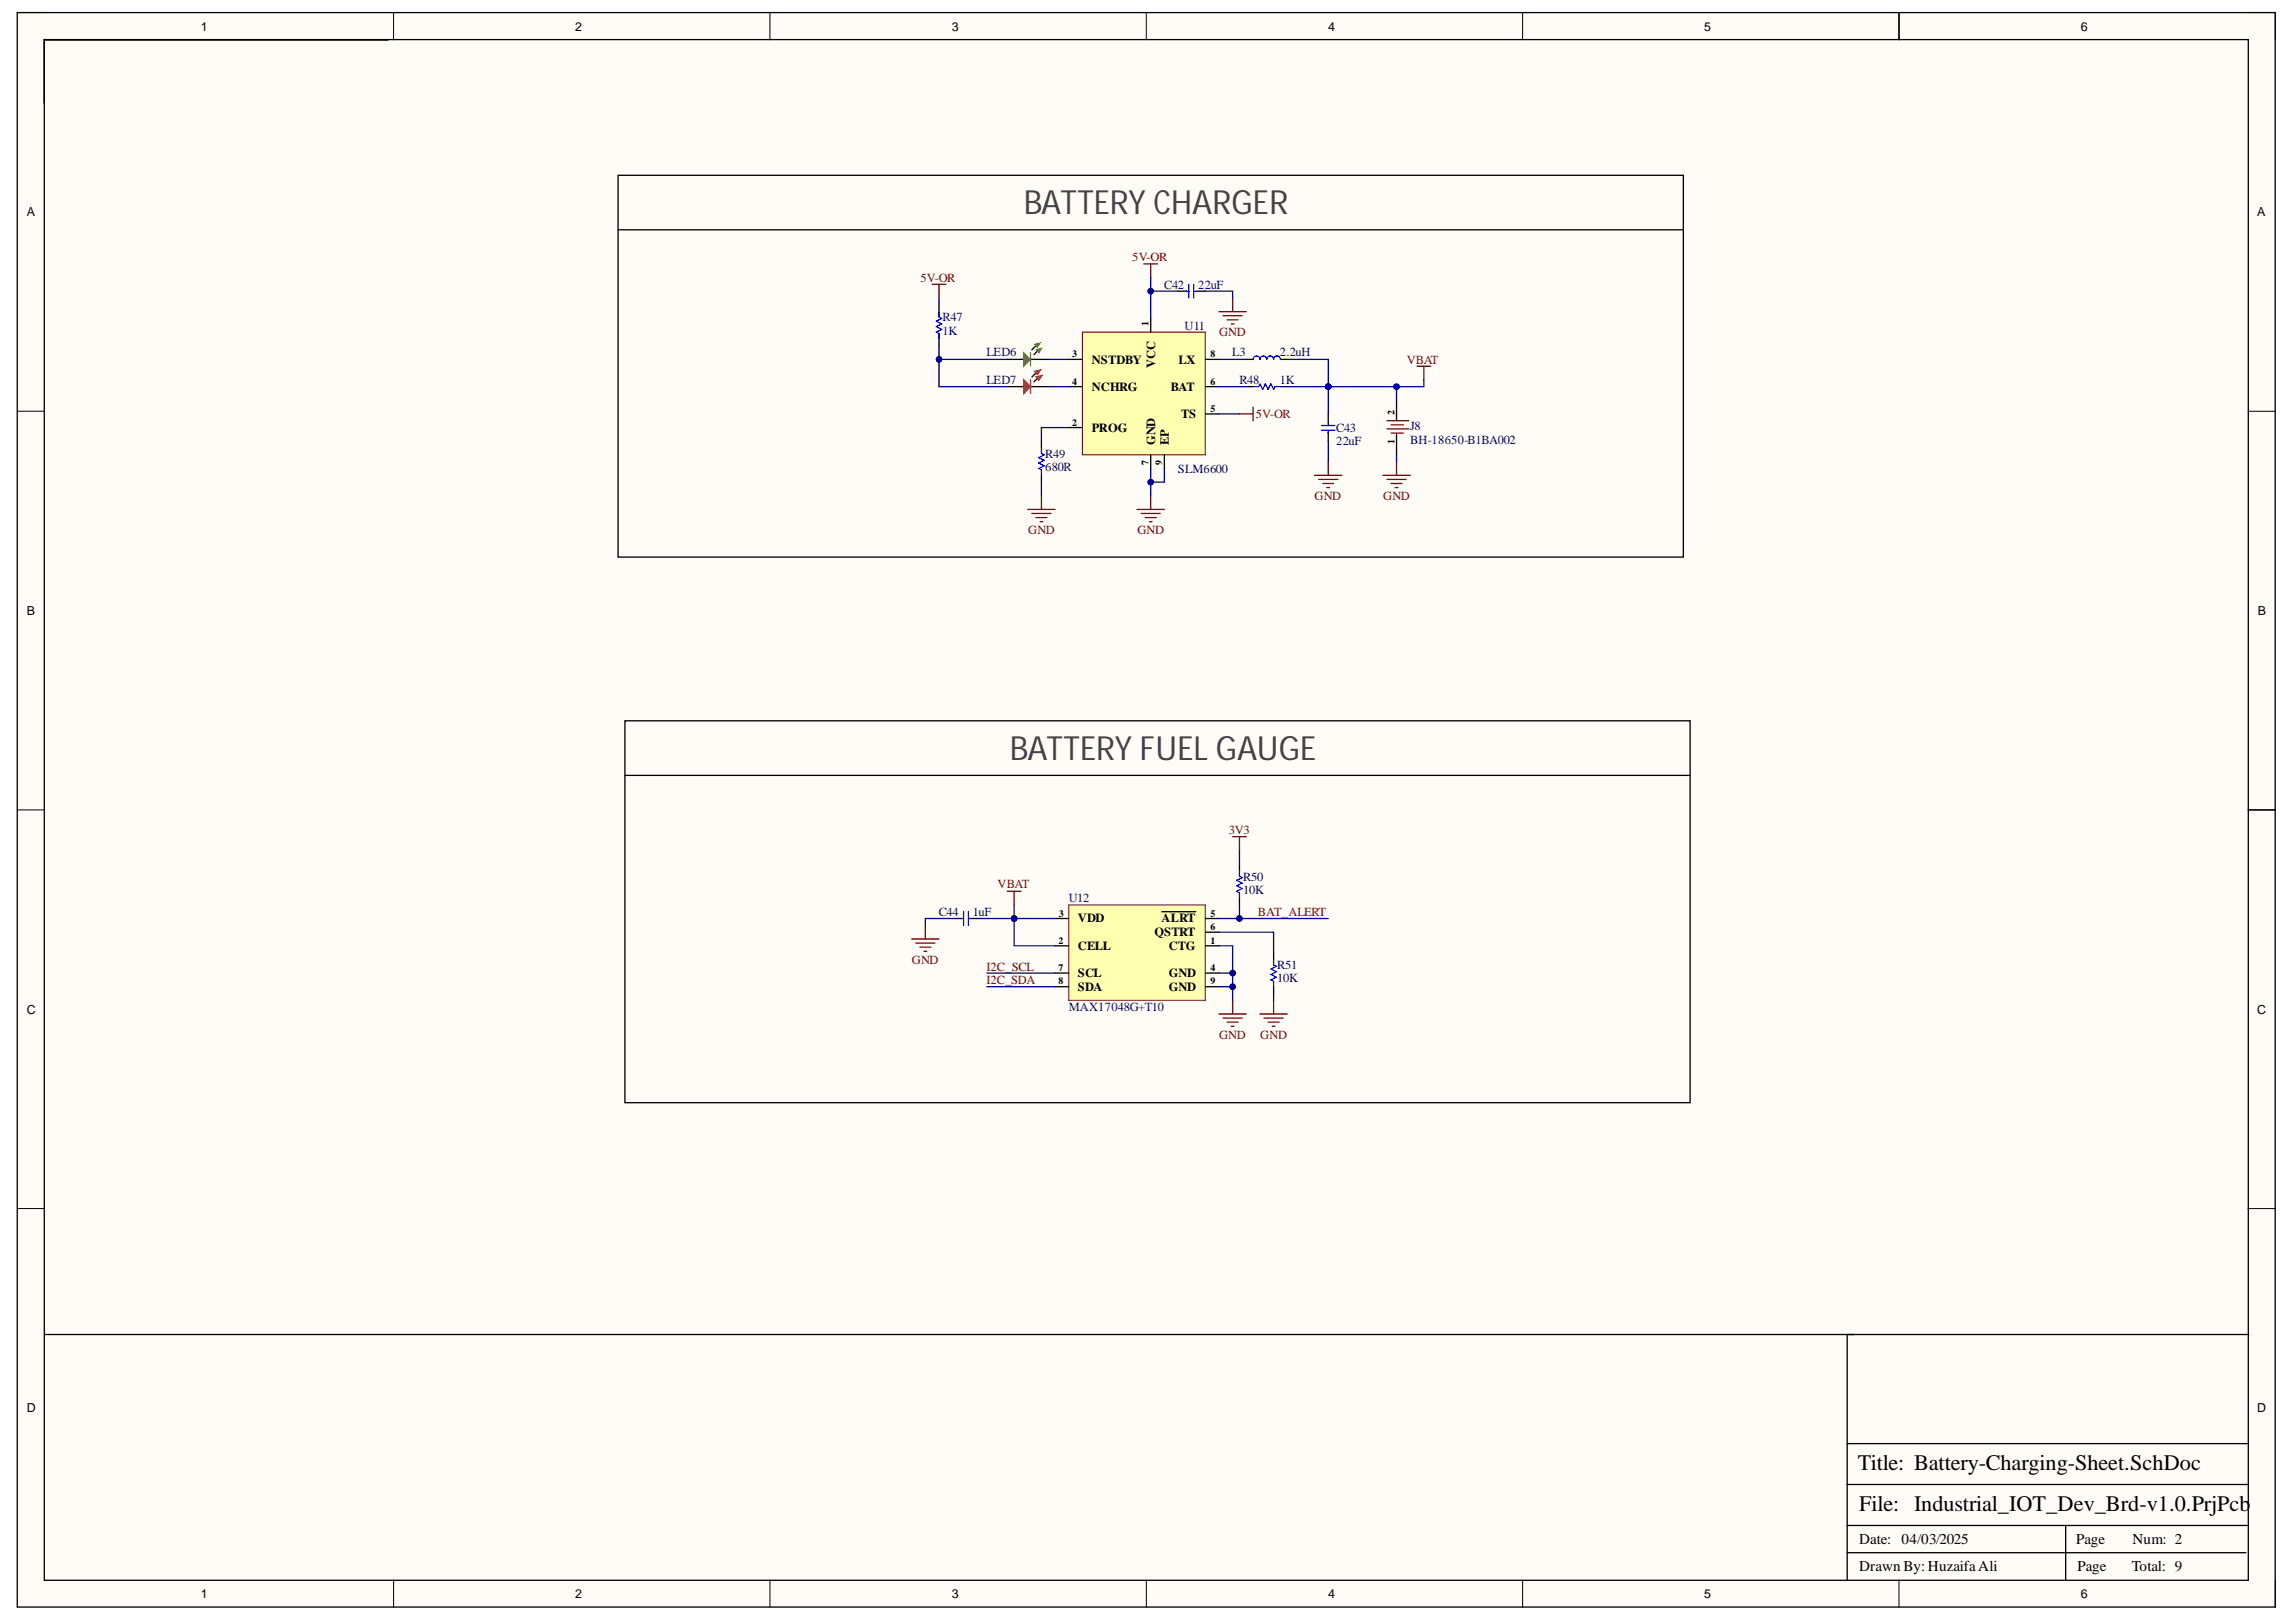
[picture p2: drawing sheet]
<svg xmlns="http://www.w3.org/2000/svg" width="297mm" height="210mm" viewBox="0 0 297 210" stroke-linecap="round" stroke-linejoin="round" font-family="sans-serif">
<defs><g id="words">
<g font-size="4.3" fill="#434343">
<text x="132.4" y="27.7">BATTERY CHARGER</text>
<text x="130.7" y="98.3">BATTERY FUEL GAUGE</text>
</g>
<g font-size="2.9">
<text x="240.3" y="190.3">Title: Battery-Charging-Sheet.SchDoc</text>
<text x="240.5" y="195.6">File: Industrial_IOT_Dev_Brd-v1.0.PrjPcb</text>
</g>
<g font-size="1.9">
<text x="240.5" y="203.3">Drawn By:HuzaifaAli</text>
<text x="240.5" y="199.8">Date: 04/03/2025</text>
<text x="268.6" y="199.8">Page</text>
<text x="268.8" y="203.3">Page</text>
<text x="275.8" y="203.3">Total: 9</text>
<text x="275.9" y="199.8">Num: 2</text>
</g>
<g font-size="1.6">
<text x="26" y="4">1</text>
<text x="74.4" y="4">2</text>
<text x="123.1" y="4">3</text>
<text x="171.8" y="4">4</text>
<text x="220.5" y="4">5</text>
<text x="269.2" y="4">6</text>
<text x="3.5" y="28">A</text>
<text x="292" y="28">A</text>
<text x="141.2" y="47.1">NSTDBY</text>
<text x="149.4" y="47.6" transform="rotate(-90 149.4 47.6)">VCC</text>
<text x="152.5" y="47.1">LX</text>
<text x="141.2" y="50.6">NCHRG</text>
<text x="151.5" y="50.6">BAT</text>
<text x="141.2" y="55.8">PROG</text>
<text x="149.4" y="57.6" transform="rotate(-90 149.4 57.6)">GND</text>
<text x="151.2" y="57.6" transform="rotate(-90 151.2 57.6)">EP</text>
<text x="152.8" y="54.2">TS</text>
<text x="3.5" y="79.6">B</text>
<text x="292.1" y="79.6">B</text>
<text x="139.5" y="119.4">VDD</text>
<text x="150.3" y="119.4">ALRT</text>
<text x="139.5" y="122.9">CELL</text>
<text x="149.4" y="121.1">QSTRT</text>
<text x="151.2" y="122.9">CTG</text>
<text x="3.5" y="131.2">C</text>
<text x="139.5" y="126.5">SCL</text>
<text x="139.5" y="128.2">SDA</text>
<text x="151.2" y="126.5">GND</text>
<text x="151.2" y="128.2">GND</text>
<text x="292" y="131.2">C</text>
<text x="3.5" y="182.7">D</text>
<text x="292" y="182.7">D</text>
<text x="26" y="206.8">1</text>
<text x="74.4" y="206.8">2</text>
<text x="123.1" y="206.8">3</text>
<text x="171.8" y="206.8">4</text>
<text x="220.5" y="206.8">5</text>
<text x="269.2" y="206.8">6</text>
</g>
<g font-size="1.6" fill="#800000">
<text x="146.5" y="33.8">5V-OR</text>
<text x="119.1" y="36.5">5V-OR</text>
<text x="157.7" y="43.5">GND</text>
<text x="182" y="47.1">VBAT</text>
<text x="162.5" y="54.2">5V-OR</text>
<text x="170.1" y="64.7">GND</text>
<text x="179" y="64.7">GND</text>
<text x="133" y="69.1">GND</text>
<text x="147.2" y="69.1">GND</text>
<text x="159" y="108">3V3</text>
<text x="129.1" y="115">VBAT</text>
<text x="162.7" y="118.5">BAT_ALERT</text>
<text x="118" y="124.7">GND</text>
<text x="127.6" y="125.6">I2C_SCL</text>
<text x="127.6" y="127.3">I2C_SDA</text>
<text x="157.7" y="134.4">GND</text>
<text x="163.1" y="134.4">GND</text>
</g>
<g font-size="1.6" fill="#000080">
<text x="122" y="41.6">R47</text>
<text x="150.6" y="37.3">C42</text>
<text x="155" y="37.3">22uF</text>
<text x="122" y="43.3">1K</text>
<text x="127.6" y="46.1">LED6</text>
<text x="153.2" y="42.7">U11</text>
<text x="159.4" y="46.1">L3</text>
<text x="165.6" y="46.1">2.2uH</text>
<text x="127.6" y="49.7">LED7</text>
<text x="160.3" y="49.7">R48</text>
<text x="165.6" y="49.7">1K</text>
<text x="135.2" y="59.2">R49</text>
<text x="172.9" y="55.8">C43</text>
<text x="172.9" y="57.6">22uF</text>
<text x="182.4" y="55.7">J8</text>
<text x="182.4" y="57.4">BH-18650-B1BA002</text>
<text x="135.2" y="61">680R</text>
<text x="152.4" y="61.2">SLM6600</text>
<text x="160.9" y="114">R50</text>
<text x="121.4" y="118.5">C44</text>
<text x="125.8" y="118.5">1uF</text>
<text x="138.3" y="116.8">U12</text>
<text x="160.9" y="115.7">10K</text>
<text x="165.3" y="125.5">R51</text>
<text x="138.3" y="130.9">MAX17048G+T10</text>
<text x="165.3" y="127.1">10K</text>
</g>
<g font-size="1.3">
<text x="138.7" y="46.2">3</text>
<text x="148.6" y="42.2" transform="rotate(-90 148.6 42.2)">1</text>
<text x="156.6" y="46.2">8</text>
<text x="138.7" y="49.8">4</text>
<text x="156.6" y="53.3">5</text>
<text x="156.6" y="49.8">6</text>
<text x="180.4" y="53.7" transform="rotate(-90 180.4 53.7)">2</text>
<text x="138.7" y="55.1">2</text>
<text x="180.4" y="57.4" transform="rotate(-90 180.4 57.4)">1</text>
<text x="148.6" y="60.2" transform="rotate(-90 148.6 60.2)">7</text>
<text x="150.4" y="60.2" transform="rotate(-90 150.4 60.2)">9</text>
<text x="137" y="118.6">3</text>
<text x="156.6" y="118.6">5</text>
<text x="136.9" y="122.2">2</text>
<text x="136.9" y="125.6">7</text>
<text x="156.6" y="122.2">1</text>
<text x="156.6" y="120.4">6</text>
<text x="156.6" y="125.6">4</text>
<text x="136.9" y="127.4">8</text>
<text x="156.6" y="127.4">9</text>
</g>
</g></defs>
<g fill="#fffcf8">
<path d="M2.2 1.6h292.2v206.4h-292.2z" fill-rule="evenodd"/>
<path d="M5.8 5.2h285v199.3h-285z" fill-rule="evenodd"/>
</g>
<g fill="none" stroke="#000" stroke-width=".13">
<path d="M2.2 1.6h3.6M50.9 1.6v3.6M99.6 1.6v3.6M148.3 1.6v3.6M197 1.6v3.6M245.7 1.6v3.6M290.8 1.6h3.6v3.6M2.2 53.2h3.6M290.8 53.2h3.6M2.2 104.8h3.6M290.8 104.8h3.6M2.2 156.4h3.6"/>
<path d="M290.8 156.4h3.6M50.9 204.5v3.5M99.6 204.5v3.5M148.3 204.5v3.5M197 204.5v3.5M245.7 204.5v3.5M294.4 204.5v3.5"/>
</g>
<path d="M2.2 1.6h292.1v206.4h-292.1zM5.7 5.1h285.2v199.4h-285.2zM5.7 5.2h44.5M245.7 1.6v3.5M290.9 104.8h3.5M290.9 172.7h-51.9v31.8M239 197.4h51.7M239 192.1h51.7M239 186.8h51.7M267.2 197.4v7.1M239 200.9h51.6" fill="none" stroke="#000" stroke-width=".17"/>
<path d="M140 43h15.9v15.9h-15.9z" fill-rule="evenodd" fill="#ffffb0"/>
<path d="M140 43h15.9v15.9h-15.9z" fill="none" stroke="#800000" stroke-width=".13"/>
<path d="M134.2 45.4l-.4 .5M138.3 55.3h1.7M138.3 46.5h1.7M138.3 50h1.7M148.9 41.2v1.8M148.9 58.9v1.7M150.6 58.9v1.7M155.9 46.5h1.8M155.9 50h1.8M155.9 53.6h1.8" fill="none" stroke="#000" stroke-width=".17"/>
<path d="M148 34.2h1.8M148.9 34.2v1.7M147.1 65.9h3.5M147.6 66.5h2.5M148.2 67h1.4M148.7 67.5h.3M148.9 64.2v1.7" fill="none" stroke="#800000" stroke-width=".17"/>
<path d="M134 45.2l.8-.2-.4 .7z" fill-rule="evenodd" fill="#0f0"/>
<path d="M134 45.2l.8-.2-.4 .7z" fill="none" stroke="#0f0" stroke-width=".13"/>
<path d="M134 44.7l-.5 .6" fill="none" stroke="#000" stroke-width=".17"/>
<path d="M133.8 44.5l.9-.2-.5 .7z" fill-rule="evenodd" fill="#0f0"/>
<path d="M133.8 44.5l.9-.2-.5 .7z" fill="none" stroke="#0f0" stroke-width=".13"/>
<path d="M130.3 46.5h2.1M133.3 46.5h2.3" fill="none" stroke="#000" stroke-width=".17"/>
<path d="M133.3 45.6v1.8" fill="none" stroke="#0f0" stroke-width=".17"/>
<path d="M132.4 45.6l.9 .9-.9 .9z" fill="#0f0"/>
<path d="M132.4 45.6l.9 .9-.9 .9z" fill="none" stroke="#0f0" stroke-width=".17"/>
<path d="M134.2 49l-.4 .4" fill="none" stroke="#000" stroke-width=".17"/>
<path d="M134 48.8l.8-.2-.4 .6z" fill-rule="evenodd" fill="#c00"/>
<path d="M134 48.8l.8-.2-.4 .6z" fill="none" stroke="#c00" stroke-width=".13"/>
<path d="M134 48.3l-.5 .5" fill="none" stroke="#000" stroke-width=".17"/>
<path d="M133.8 48.1l.9-.2-.5 .6z" fill-rule="evenodd" fill="#c00"/>
<path d="M133.8 48.1l.9-.2-.5 .6z" fill="none" stroke="#c00" stroke-width=".13"/>
<path d="M130.3 50h2.1M133.3 50h2.3" fill="none" stroke="#000" stroke-width=".17"/>
<path d="M133.3 49.2v1.7" fill="none" stroke="#c00" stroke-width=".17"/>
<path d="M132.4 49.2l.9 .8-.9 .9z" fill="#c00"/>
<path d="M132.4 49.2l.9 .8-.9 .9z" fill="none" stroke="#c00" stroke-width=".17"/>
<g fill="none" stroke="#000" stroke-width=".17">
<path d="M80 22.7h137.8v49.4h-137.8zM80 29.7h137.8M121.5 39.4v.9M152.4 37.7h1.1M154.9 37.7h1M121.5 43.9v.8M134.7 57.1v.9M161.2 46.5h.9M161.2 50h.9M165.7 46.5h.8M165.7 50h.8M171.8 53.6v1"/>
<path d="M171.8 55.9v1.2M180.7 51.8v2.6M180.7 56.2v2.7M134.7 61.5v.9"/>
</g>
<path d="M153.5 37.7h.3M153.8 36.8v1.8M154.4 36.8v1.8M154.5 37.7h.4M121.5 40.3v.7l.3 .2-.7 .4 .7 .3-.7 .4 .7 .3-.7 .4 .4 .2v.7M134.7 58v.7l.4 .2-.7 .3 .7 .4-.7 .3 .7 .4-.7 .3 .3 .2v.7M162.1 46.5a.44 .44 0 0 1 .5-.4 .44 .44 0 0 1 .4 .4 .44 .44 0 0 1 .4-.4 .44 .44 0 0 1 .5 .4 .44 .44 0 0 1 .4-.4 .44 .44 0 0 1 .5 .4 .44 .44 0 0 1 .4-.4 .44 .44 0 0 1 .5 .4M162.1 50h.7l.2-.3 .4 .7 .3-.7 .4 .7 .3-.7 .4 .7 .1-.4h.8M171 55.7h1.7M171 55.1h1.7M171.8 54.6v.4M171.8 55.7v.3" fill="none" stroke="#00f" stroke-width=".17"/>
<g fill="none" stroke="#800000" stroke-width=".17">
<path d="M120.6 36.8h1.8M121.5 36.8v1.8M159.5 38.6v1.7M157.7 40.3h3.5M158.2 40.9h2.5M158.8 41.4h1.4M159.3 41.9h.3M160.4 53.6h1.7M162.1 52.7v1.7M171.8 59.7v1.8M180.7 59.8v1.7M183.3 47.4h1.8"/>
<path d="M184.2 47.4v1.8M133 65.9h3.5M133.5 66.5h2.5M134 67h1.4M134.6 67.5h.3M134.7 64.2v1.7M170.1 61.5h3.5M170.6 62h2.5M171.1 62.6h1.4M171.7 63.1h.3M178.9 61.5h3.5M179.4 62h2.5"/>
<path d="M180 62.6h1.4M180.5 63.1h.4"/>
</g>
<path d="M179.4 55.5h2.9M179.4 54.4h2.9M180 56h1.6M180 55h1.6" fill="none" stroke="#800" stroke-width=".17"/>
<path d="M138.3 117.1h17.6v12.4h-17.6z" fill-rule="evenodd" fill="#ffffb0"/>
<path d="M138.3 117.1h17.6v12.4h-17.6z" fill="none" stroke="#800000" stroke-width=".13"/>
<g fill="none" stroke="#000" stroke-width=".17">
<path d="M80.8 93.3h137.9v49.4h-137.9zM80.8 100.3h137.9M123.3 118.9h1.1M125.7 118.9h1.1M136.5 118.9h1.8M150.3 118h4.4M155.9 118.9h1.8M160.4 111.8v.9M160.4 116.2v.9M136.5 122.4h1.8M136.5 125.9h1.8M136.5 127.7h1.8"/>
<path d="M155.9 122.4h1.8M155.9 120.6h1.8M155.9 125.9h1.8M155.9 127.7h1.8M164.8 123.3v.9M164.8 127.7v.9M5.8 172.7h234.1"/>
</g>
<g fill="none" stroke="#800000" stroke-width=".17">
<path d="M119.7 119.7v1.8M130.3 115.3h1.8M131.2 115.3v1.8M159.5 108.3h1.7M160.4 108.3v1.7M117.9 121.5h3.6M118.5 122h2.5M119 122.6h1.4M119.5 123.1h.4M157.7 131.2h3.5M158.2 131.7h2.5M158.8 132.3h1.4"/>
<path d="M159.3 132.8h.3M159.5 129.5v1.7M163 131.2h3.5M163.5 131.7h2.5M164.1 132.3h1.4M164.6 132.8h.3M164.8 129.5v1.7"/>
</g>
<path d="M124.3 118.9h.4M124.7 118v1.7M125.3 118v1.7M125.4 118.9h.3M160.4 112.7v.7l.3 .2-.7 .3 .7 .4-.7 .3 .7 .4-.7 .3 .4 .2v.7M164.8 124.2v.7l.3 .1-.7 .4 .7 .4-.7 .3 .7 .4-.7 .3 .4 .2v.7" fill="none" stroke="#00f" stroke-width=".17"/>
<path d="M150.6 60.6v1.8h-1.7" fill="none" stroke="#000080" stroke-width=".17"/>
<circle cx="148.9" cy="62.4" r=".35" fill="#000080"/>
<circle cx="148.9" cy="62.4" r=".35" fill="none" stroke="#000080" stroke-width=".13"/>
<path d="M121.5 38.6v.8M121.5 46.5h8.8M135.6 46.5h2.7M135.6 50h2.7M138.3 55.3h-3.6v1.8M157.7 53.6h2.7M134.7 62.4v1.8" fill="none" stroke="#000080" stroke-width=".17"/>
<circle cx="121.5" cy="46.5" r=".35" fill="#000080"/>
<circle cx="121.5" cy="46.5" r=".35" fill="none" stroke="#000080" stroke-width=".13"/>
<path d="M148.9 37.7h3.5M155.9 37.7h3.6v.9M157.7 46.5h3.5" fill="none" stroke="#000080" stroke-width=".17"/>
<circle cx="148.9" cy="37.7" r=".35" fill="#000080"/>
<circle cx="148.9" cy="37.7" r=".35" fill="none" stroke="#000080" stroke-width=".13"/>
<path d="M171.8 50v3.6" fill="none" stroke="#000080" stroke-width=".17"/>
<circle cx="171.8" cy="50" r=".35" fill="#000080"/>
<circle cx="171.8" cy="50" r=".35" fill="none" stroke="#000080" stroke-width=".13"/>
<path d="M171.8 57.1v2.6M180.7 50v1.8" fill="none" stroke="#000080" stroke-width=".17"/>
<circle cx="180.7" cy="50" r=".35" fill="#000080"/>
<circle cx="180.7" cy="50" r=".35" fill="none" stroke="#000080" stroke-width=".13"/>
<path d="M157.7 50h3.5M166.5 50h5.3M180.7 58.9v.9" fill="none" stroke="#000080" stroke-width=".17"/>
<circle cx="171.8" cy="50" r=".35" fill="#000080"/>
<circle cx="171.8" cy="50" r=".35" fill="none" stroke="#000080" stroke-width=".13"/>
<path d="M127.7 125.9h8.8M127.7 127.7h8.8M157.7 120.6h7.1v2.7M157.7 122.4h1.8v3.5M164.8 128.6v.9" fill="none" stroke="#000080" stroke-width=".17"/>
<circle cx="159.5" cy="125.9" r=".35" fill="#000080"/>
<circle cx="159.5" cy="125.9" r=".35" fill="none" stroke="#000080" stroke-width=".13"/>
<path d="M131.2 118.9v3.5h5.3" fill="none" stroke="#000080" stroke-width=".17"/>
<circle cx="131.2" cy="118.9" r=".35" fill="#000080"/>
<circle cx="131.2" cy="118.9" r=".35" fill="none" stroke="#000080" stroke-width=".13"/>
<path d="M131.2 117.1v1.8h5.3" fill="none" stroke="#000080" stroke-width=".17"/>
<circle cx="131.2" cy="118.9" r=".35" fill="#000080"/>
<circle cx="131.2" cy="118.9" r=".35" fill="none" stroke="#000080" stroke-width=".13"/>
<path d="M157.7 125.9h1.8v1.8h-1.8" fill="none" stroke="#000080" stroke-width=".17"/>
<circle cx="159.5" cy="127.7" r=".35" fill="#000080"/>
<circle cx="159.5" cy="127.7" r=".35" fill="none" stroke="#000080" stroke-width=".13"/>
<circle cx="159.5" cy="125.9" r=".35" fill="#000080"/>
<circle cx="159.5" cy="125.9" r=".35" fill="none" stroke="#000080" stroke-width=".13"/>
<path d="M159.5 127.7v1.8" fill="none" stroke="#000080" stroke-width=".17"/>
<circle cx="159.5" cy="127.7" r=".35" fill="#000080"/>
<circle cx="159.5" cy="127.7" r=".35" fill="none" stroke="#000080" stroke-width=".13"/>
<path d="M157.7 118.9h14.1" fill="none" stroke="#000080" stroke-width=".17"/>
<circle cx="160.4" cy="118.9" r=".35" fill="#000080"/>
<circle cx="160.4" cy="118.9" r=".35" fill="none" stroke="#000080" stroke-width=".13"/>
<path d="M160.4 110v1.8M160.4 117.1v1.8" fill="none" stroke="#000080" stroke-width=".17"/>
<circle cx="160.4" cy="118.9" r=".35" fill="#000080"/>
<circle cx="160.4" cy="118.9" r=".35" fill="none" stroke="#000080" stroke-width=".13"/>
<path d="M126.8 118.9h4.4" fill="none" stroke="#000080" stroke-width=".17"/>
<circle cx="131.2" cy="118.9" r=".35" fill="#000080"/>
<circle cx="131.2" cy="118.9" r=".35" fill="none" stroke="#000080" stroke-width=".13"/>
<path d="M121.5 44.7v5.3h8.8M123.3 118.9h-3.6v.8" fill="none" stroke="#000080" stroke-width=".17"/>
<circle cx="121.5" cy="46.5" r=".35" fill="#000080"/>
<circle cx="121.5" cy="46.5" r=".35" fill="none" stroke="#000080" stroke-width=".13"/>
<path d="M184.2 49.2v.8h-12.4" fill="none" stroke="#000080" stroke-width=".17"/>
<circle cx="171.8" cy="50" r=".35" fill="#000080"/>
<circle cx="171.8" cy="50" r=".35" fill="none" stroke="#000080" stroke-width=".13"/>
<circle cx="180.7" cy="50" r=".35" fill="#000080"/>
<circle cx="180.7" cy="50" r=".35" fill="none" stroke="#000080" stroke-width=".13"/>
<path d="M148.9 60.6v3.6" fill="none" stroke="#000080" stroke-width=".17"/>
<circle cx="148.9" cy="62.4" r=".35" fill="#000080"/>
<circle cx="148.9" cy="62.4" r=".35" fill="none" stroke="#000080" stroke-width=".13"/>
<path d="M148.9 35.9v5.3" fill="none" stroke="#000080" stroke-width=".17"/>
<circle cx="148.9" cy="37.7" r=".35" fill="#000080"/>
<circle cx="148.9" cy="37.7" r=".35" fill="none" stroke="#000080" stroke-width=".13"/>
<path d="M166.5 46.5h5.3v3.5" fill="none" stroke="#000080" stroke-width=".17"/>
<circle cx="171.8" cy="50" r=".35" fill="#000080"/>
<circle cx="171.8" cy="50" r=".35" fill="none" stroke="#000080" stroke-width=".13"/>
<use href="#words"/>
</svg>
